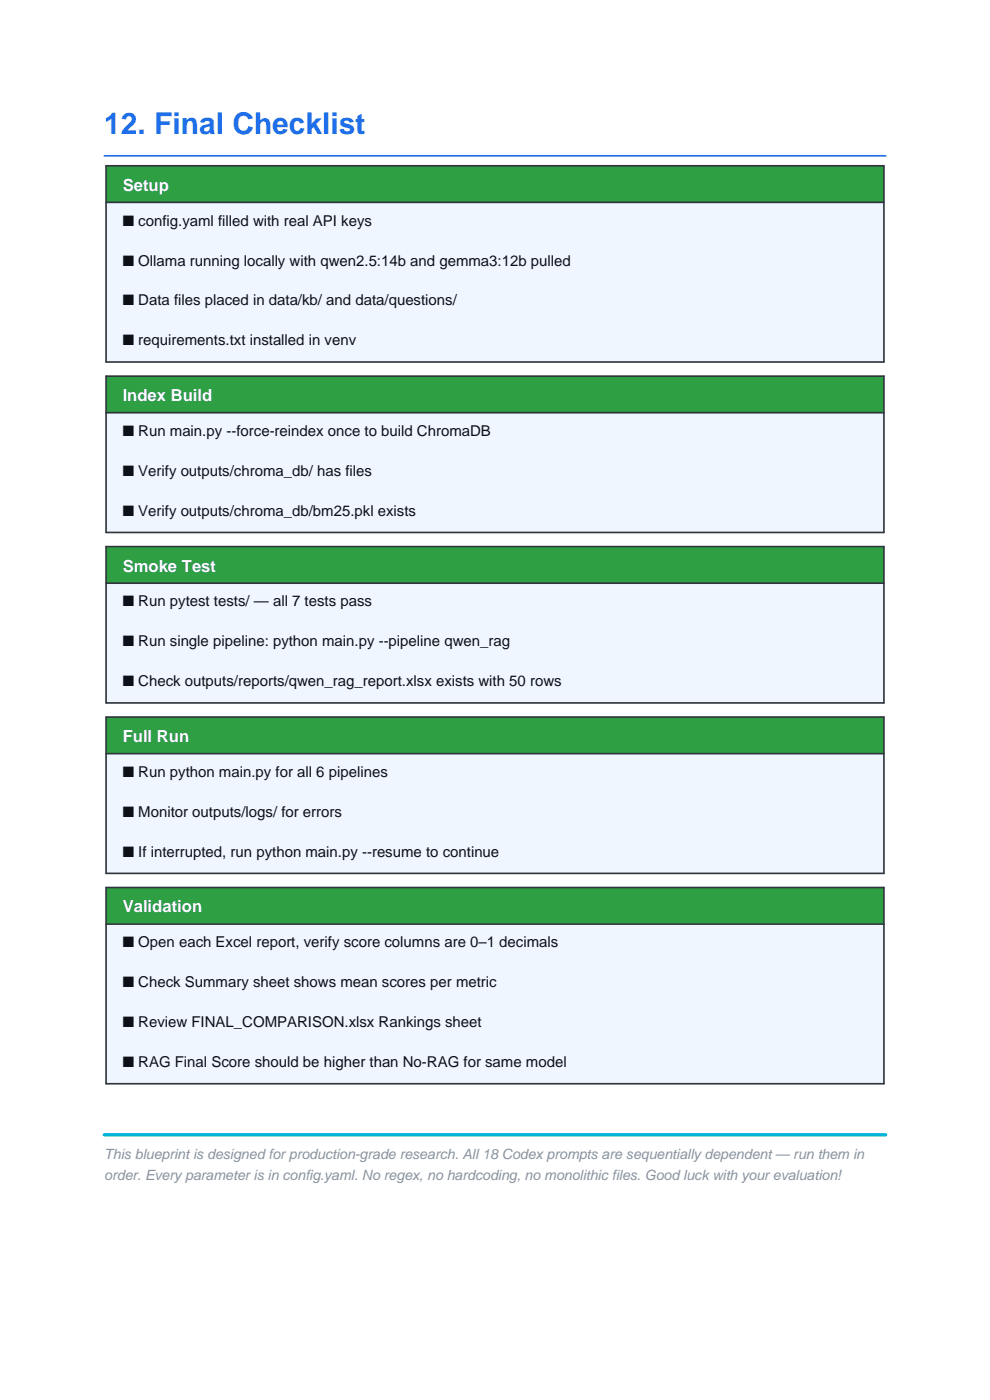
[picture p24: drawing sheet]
<svg xmlns="http://www.w3.org/2000/svg" width="210mm" height="297mm" viewBox="0 0 210 297" stroke-linecap="round" stroke-linejoin="round" font-family="sans-serif">
<defs><g id="words">
<text font-size="6.3" fill="#1f6feb" x="22.1" y="28.5">12. Final Checklist</text>
<g font-size="3.5" fill="#fff">
<text x="26" y="40.5">Setup</text>
<text x="26" y="85.1">Index Build</text>
<text x="26" y="121.2">Smoke Test</text>
<text x="26" y="157.4">Full Run</text>
<text x="26" y="193.6">Validation</text>
</g>
<g font-size="3.2" fill="#0d1117">
<text x="26" y="47.9">■ config.yaml filled with real API keys</text>
<text x="26" y="56.3">■ Ollama running locally with qwen2.5:14b and gemma3:12b pulled</text>
<text x="26" y="64.8">■ Data files placed in data/kb/ and data/questions/</text>
<text x="26" y="73.3">■ requirements.txt installed in venv</text>
<text x="26" y="92.5">■ Run main.py --force-reindex once to build ChromaDB</text>
<text x="26" y="101">■ Verify outputs/chroma_db/ has files</text>
<text x="26" y="109.4">■ Verify outputs/chroma_db/bm25.pkl exists</text>
<text x="26" y="128.7">■ Run pytest tests/ — all 7 tests pass</text>
<text x="26" y="137.1">■ Run single pipeline: python main.py --pipeline qwen_rag</text>
<text x="26" y="145.6">■ Check outputs/reports/qwen_rag_report.xlsx exists with 50 rows</text>
<text x="26" y="164.8">■ Run python main.py for all 6 pipelines</text>
<text x="26" y="173.3">■ Monitor outputs/logs/ for errors</text>
<text x="26" y="181.8">■ If interrupted, run python main.py --resume to continue</text>
<text x="26" y="201">■ Open each Excel report, verify score columns are 0–1 decimals</text>
<text x="26" y="209.4">■ Check Summary sheet shows mean scores per metric</text>
<text x="26" y="217.9">■ Review FINAL_COMPARISON.xlsx Rankings sheet</text>
<text x="26" y="226.4">■ RAG Final Score should be higher than No-RAG for same model</text>
</g>
<g font-size="3" fill="#8b949e">
<text x="22.1" y="245.8">This blueprint is designed for production-grade research. All 18 Codex prompts are sequentially dependent — run them in</text>
<text x="22.1" y="250.4">order. Every parameter is in config.yaml. No regex, no hardcoding, no monolithic files. Good luck with your evaluation!</text>
</g>
</g></defs>
<path d="M22.1 33.1h165.8" fill="none" stroke="#1f6feb" stroke-width=".35"/>
<path d="M22.5 35.2h165v7.7h-165z" fill-rule="evenodd" fill="#2ea043"/>
<path d="M22.5 42.9h165v33.9h-165z" fill-rule="evenodd" fill="#f0f6ff"/>
<path d="M22.5 35.2h165v41.6h-165zM22.5 42.9h165" fill="none" stroke="#30363d" stroke-width=".35"/>
<path d="M22.5 79.8h165v7.8h-165z" fill-rule="evenodd" fill="#2ea043"/>
<path d="M22.5 87.6h165v25.4h-165z" fill-rule="evenodd" fill="#f0f6ff"/>
<path d="M22.5 79.8h165v33.2h-165zM22.5 87.6h165" fill="none" stroke="#30363d" stroke-width=".35"/>
<path d="M22.5 116h165v7.7h-165z" fill-rule="evenodd" fill="#2ea043"/>
<path d="M22.5 123.7h165v25.4h-165z" fill-rule="evenodd" fill="#f0f6ff"/>
<path d="M22.5 116h165v33.1h-165zM22.5 123.7h165" fill="none" stroke="#30363d" stroke-width=".35"/>
<path d="M22.5 152.1h165v7.8h-165z" fill-rule="evenodd" fill="#2ea043"/>
<path d="M22.5 159.9h165v25.4h-165z" fill-rule="evenodd" fill="#f0f6ff"/>
<path d="M22.5 152.1h165v33.2h-165zM22.5 159.9h165" fill="none" stroke="#30363d" stroke-width=".35"/>
<path d="M22.5 188.3h165v7.7h-165z" fill-rule="evenodd" fill="#2ea043"/>
<path d="M22.5 196h165v33.9h-165z" fill-rule="evenodd" fill="#f0f6ff"/>
<path d="M22.5 188.3h165v41.6h-165zM22.5 196h165" fill="none" stroke="#30363d" stroke-width=".35"/>
<path d="M22.1 240.7h165.8" fill="none" stroke="#00b4d8" stroke-width=".71"/>
<use href="#words"/>
</svg>
